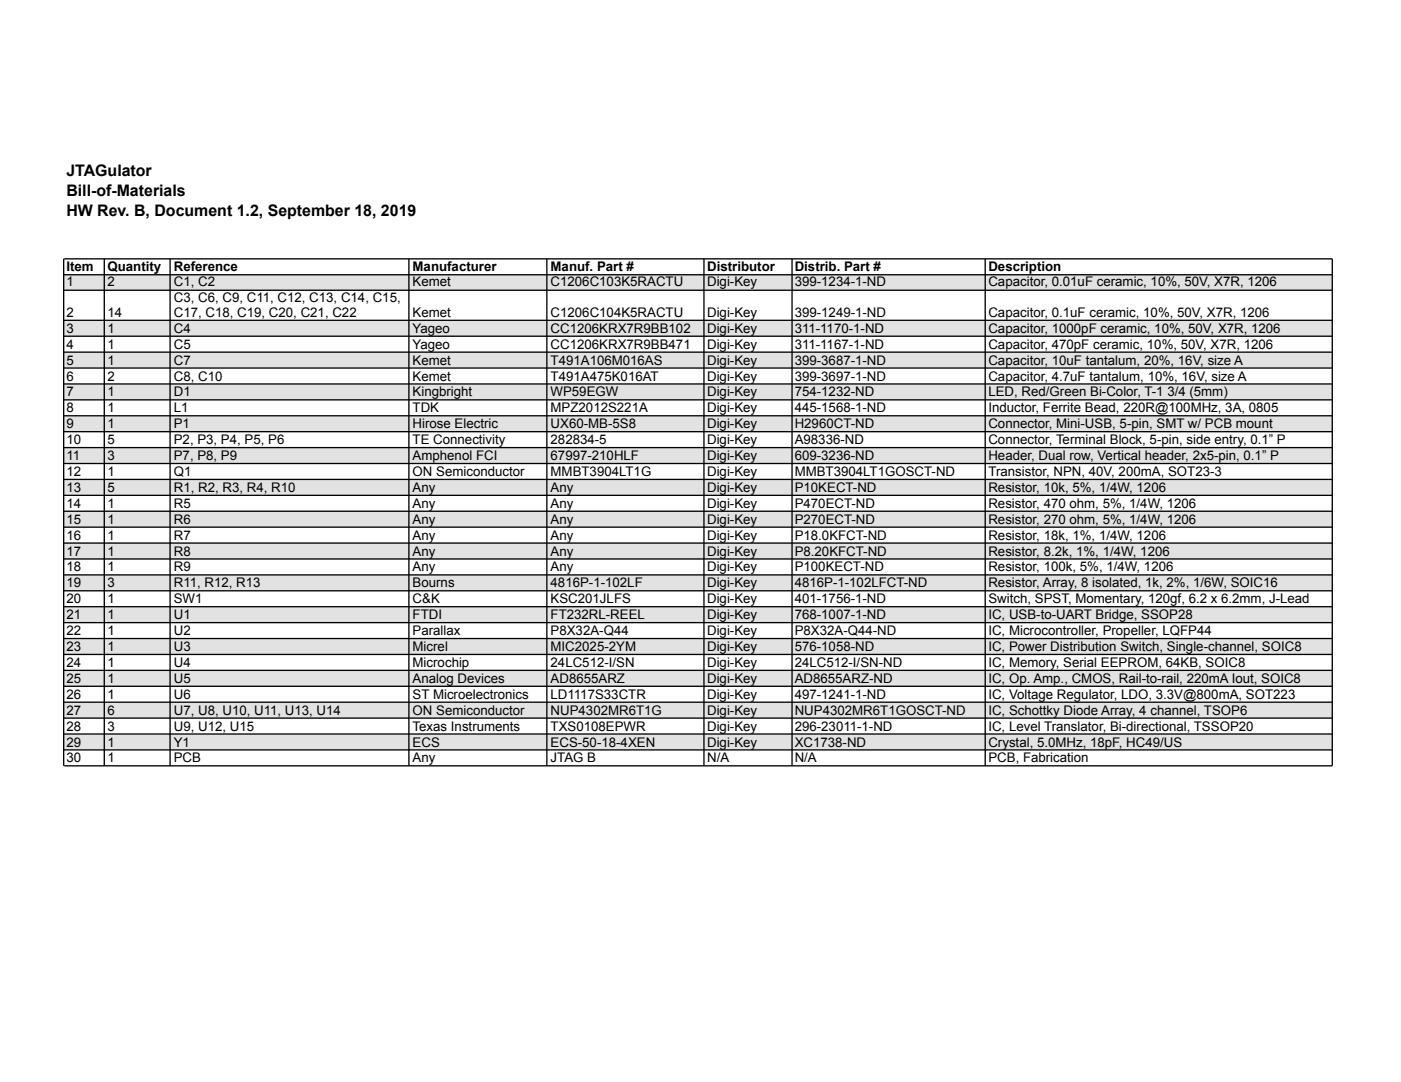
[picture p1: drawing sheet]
<svg xmlns="http://www.w3.org/2000/svg" width="373mm" height="288mm" viewBox="0 0 373 288" stroke-linecap="round" stroke-linejoin="round" font-family="sans-serif">
<defs><g id="words">
<g font-size="4.2">
<text x="17.6" y="46.9">JTAGulator</text>
<text x="17.6" y="52.2">Bill-of-Materials</text>
<text x="17.6" y="57.5">HW Rev. B, Document 1.2, September 18, 2019</text>
</g>
<g font-size="3.5">
<text x="17.6" y="72">Item</text>
<text x="28.6" y="72">Quantity</text>
<text x="46.2" y="72">Reference</text>
<text x="109.7" y="72">Manufacturer</text>
<text x="146.4" y="72">Manuf. Part #</text>
<text x="188" y="72">Distributor</text>
<text x="211.3" y="72">Distrib. Part #</text>
<text x="262.8" y="72">Description</text>
<text x="17.6" y="76.2">1</text>
<text x="28.6" y="76.2">2</text>
<text x="46.2" y="76.2">C1, C2</text>
<text x="109.7" y="76.2">Kemet</text>
<text x="146.4" y="76.2">C1206C103K5RACTU</text>
<text x="188" y="76.2">Digi-Key</text>
<text x="211.3" y="76.2">399-1234-1-ND</text>
<text x="262.8" y="76.2">Capacitor, 0.01uF ceramic, 10%, 50V, X7R, 1206</text>
<text x="46.2" y="80.4">C3, C6, C9, C11, C12, C13, C14, C15,</text>
<text x="17.6" y="84.3">2</text>
<text x="17.6" y="88.5">3</text>
<text x="28.6" y="84.3">14</text>
<text x="28.6" y="88.5">1</text>
<text x="46.2" y="84.3">C17, C18, C19, C20, C21, C22</text>
<text x="46.2" y="88.5">C4</text>
<text x="109.7" y="84.3">Kemet</text>
<text x="109.7" y="88.5">Yageo</text>
<text x="146.4" y="84.3">C1206C104K5RACTU</text>
<text x="146.4" y="88.5">CC1206KRX7R9BB102</text>
<text x="188" y="84.3">Digi-Key</text>
<text x="188" y="88.5">Digi-Key</text>
<text x="211.3" y="84.3">399-1249-1-ND</text>
<text x="211.3" y="88.5">311-1170-1-ND</text>
<text x="262.8" y="84.3">Capacitor, 0.1uF ceramic, 10%, 50V, X7R, 1206</text>
<text x="262.8" y="88.5">Capacitor, 1000pF ceramic, 10%, 50V, X7R, 1206</text>
<text x="17.6" y="92.8">4</text>
<text x="28.6" y="92.8">1</text>
<text x="46.2" y="92.8">C5</text>
<text x="109.7" y="92.8">Yageo</text>
<text x="146.4" y="92.8">CC1206KRX7R9BB471</text>
<text x="188" y="92.8">Digi-Key</text>
<text x="211.3" y="92.8">311-1167-1-ND</text>
<text x="262.8" y="92.8">Capacitor, 470pF ceramic, 10%, 50V, X7R, 1206</text>
<text x="17.6" y="97">5</text>
<text x="17.6" y="101.2">6</text>
<text x="28.6" y="97">1</text>
<text x="28.6" y="101.2">2</text>
<text x="46.2" y="97">C7</text>
<text x="46.2" y="101.2">C8, C10</text>
<text x="109.7" y="97">Kemet</text>
<text x="109.7" y="101.2">Kemet</text>
<text x="146.4" y="97">T491A106M016AS</text>
<text x="146.4" y="101.2">T491A475K016AT</text>
<text x="188" y="97">Digi-Key</text>
<text x="188" y="101.2">Digi-Key</text>
<text x="211.3" y="97">399-3687-1-ND</text>
<text x="211.3" y="101.2">399-3697-1-ND</text>
<text x="262.8" y="97">Capacitor, 10uF tantalum, 20%, 16V, size A</text>
<text x="262.8" y="101.2">Capacitor, 4.7uF tantalum, 10%, 16V, size A</text>
<text x="17.6" y="105.5">7</text>
<text x="28.6" y="105.5">1</text>
<text x="46.2" y="105.5">D1</text>
<text x="109.7" y="105.5">Kingbright</text>
<text x="146.4" y="105.5">WP59EGW</text>
<text x="188" y="105.5">Digi-Key</text>
<text x="211.3" y="105.5">754-1232-ND</text>
<text x="262.8" y="105.5">LED, Red/Green Bi-Color, T-1 3/4 (5mm)</text>
<text x="17.6" y="109.7">8</text>
<text x="17.6" y="113.9">9</text>
<text x="28.6" y="109.7">1</text>
<text x="28.6" y="113.9">1</text>
<text x="46.2" y="109.7">L1</text>
<text x="46.2" y="113.9">P1</text>
<text x="109.7" y="109.7">TDK</text>
<text x="109.7" y="113.9">Hirose Electric</text>
<text x="146.4" y="109.7">MPZ2012S221A</text>
<text x="146.4" y="113.9">UX60-MB-5S8</text>
<text x="188" y="109.7">Digi-Key</text>
<text x="188" y="113.9">Digi-Key</text>
<text x="211.3" y="109.7">445-1568-1-ND</text>
<text x="211.3" y="113.9">H2960CT-ND</text>
<text x="262.8" y="109.7">Inductor, Ferrite Bead, 220R@100MHz, 3A, 0805</text>
<text x="262.8" y="113.9">Connector, Mini-USB, 5-pin, SMT w/ PCB mount</text>
<text x="17.6" y="118.2">10</text>
<text x="28.6" y="118.2">5</text>
<text x="46.2" y="118.2">P2, P3, P4, P5, P6</text>
<text x="109.7" y="118.2">TE Connectivity</text>
<text x="146.4" y="118.2">282834-5</text>
<text x="188" y="118.2">Digi-Key</text>
<text x="211.3" y="118.2">A98336-ND</text>
<text x="262.8" y="118.2">Connector, Terminal Block, 5-pin, side entry, 0.1” P</text>
<text x="17.6" y="122.4">11</text>
<text x="28.6" y="122.4">3</text>
<text x="46.2" y="122.4">P7, P8, P9</text>
<text x="109.7" y="122.4">Amphenol FCI</text>
<text x="146.4" y="122.4">67997-210HLF</text>
<text x="188" y="122.4">Digi-Key</text>
<text x="211.3" y="122.4">609-3236-ND</text>
<text x="262.8" y="122.4">Header, Dual row, Vertical header, 2x5-pin, 0.1” P</text>
<text x="17.6" y="126.6">12</text>
<text x="17.6" y="130.9">13</text>
<text x="28.6" y="126.6">1</text>
<text x="28.6" y="130.9">5</text>
<text x="46.2" y="126.6">Q1</text>
<text x="46.2" y="130.9">R1, R2, R3, R4, R10</text>
<text x="109.7" y="126.6">ON Semiconductor</text>
<text x="109.7" y="130.9">Any</text>
<text x="146.4" y="126.6">MMBT3904LT1G</text>
<text x="146.4" y="130.9">Any</text>
<text x="188" y="126.6">Digi-Key</text>
<text x="188" y="130.9">Digi-Key</text>
<text x="211.3" y="126.6">MMBT3904LT1GOSCT-ND</text>
<text x="211.3" y="130.9">P10KECT-ND</text>
<text x="262.8" y="126.6">Transistor, NPN, 40V, 200mA, SOT23-3</text>
<text x="262.8" y="130.9">Resistor, 10k, 5%, 1/4W, 1206</text>
<text x="17.6" y="135.1">14</text>
<text x="28.6" y="135.1">1</text>
<text x="46.2" y="135.1">R5</text>
<text x="109.7" y="135.1">Any</text>
<text x="146.4" y="135.1">Any</text>
<text x="188" y="135.1">Digi-Key</text>
<text x="211.3" y="135.1">P470ECT-ND</text>
<text x="262.8" y="135.1">Resistor, 470 ohm, 5%, 1/4W, 1206</text>
<text x="17.6" y="139.3">15</text>
<text x="17.6" y="143.6">16</text>
<text x="28.6" y="139.3">1</text>
<text x="28.6" y="143.6">1</text>
<text x="46.2" y="139.3">R6</text>
<text x="46.2" y="143.6">R7</text>
<text x="109.7" y="139.3">Any</text>
<text x="109.7" y="143.6">Any</text>
<text x="146.4" y="139.3">Any</text>
<text x="146.4" y="143.6">Any</text>
<text x="188" y="139.3">Digi-Key</text>
<text x="188" y="143.6">Digi-Key</text>
<text x="211.3" y="139.3">P270ECT-ND</text>
<text x="211.3" y="143.6">P18.0KFCT-ND</text>
<text x="262.8" y="139.3">Resistor, 270 ohm, 5%, 1/4W, 1206</text>
<text x="262.8" y="143.6">Resistor, 18k, 1%, 1/4W, 1206</text>
<text x="17.6" y="147.8">17</text>
<text x="28.6" y="147.8">1</text>
<text x="46.2" y="147.8">R8</text>
<text x="109.7" y="147.8">Any</text>
<text x="146.4" y="147.8">Any</text>
<text x="188" y="147.8">Digi-Key</text>
<text x="211.3" y="147.8">P8.20KFCT-ND</text>
<text x="262.8" y="147.8">Resistor, 8.2k, 1%, 1/4W, 1206</text>
<text x="17.6" y="152">18</text>
<text x="28.6" y="152">1</text>
<text x="46.2" y="152">R9</text>
<text x="109.7" y="152">Any</text>
<text x="146.4" y="152">Any</text>
<text x="188" y="152">Digi-Key</text>
<text x="211.3" y="152">P100KECT-ND</text>
<text x="262.8" y="152">Resistor, 100k, 5%, 1/4W, 1206</text>
<text x="17.6" y="156.3">19</text>
<text x="17.6" y="160.5">20</text>
<text x="28.6" y="156.3">3</text>
<text x="28.6" y="160.5">1</text>
<text x="46.2" y="156.3">R11, R12, R13</text>
<text x="46.2" y="160.5">SW1</text>
<text x="109.7" y="156.3">Bourns</text>
<text x="109.7" y="160.5">C&amp;K</text>
<text x="146.4" y="156.3">4816P-1-102LF</text>
<text x="146.4" y="160.5">KSC201JLFS</text>
<text x="188" y="156.3">Digi-Key</text>
<text x="188" y="160.5">Digi-Key</text>
<text x="211.3" y="156.3">4816P-1-102LFCT-ND</text>
<text x="211.3" y="160.5">401-1756-1-ND</text>
<text x="262.8" y="156.3">Resistor, Array, 8 isolated, 1k, 2%, 1/6W, SOIC16</text>
<text x="262.8" y="160.5">Switch, SPST, Momentary, 120gf, 6.2 x 6.2mm, J-Lead</text>
<text x="17.6" y="164.7">21</text>
<text x="28.6" y="164.7">1</text>
<text x="46.2" y="164.7">U1</text>
<text x="109.7" y="164.7">FTDI</text>
<text x="146.4" y="164.7">FT232RL-REEL</text>
<text x="188" y="164.7">Digi-Key</text>
<text x="211.3" y="164.7">768-1007-1-ND</text>
<text x="262.8" y="164.7">IC, USB-to-UART Bridge, SSOP28</text>
<text x="17.6" y="169">22</text>
<text x="17.6" y="173.2">23</text>
<text x="28.6" y="169">1</text>
<text x="28.6" y="173.2">1</text>
<text x="46.2" y="169">U2</text>
<text x="46.2" y="173.2">U3</text>
<text x="109.7" y="169">Parallax</text>
<text x="109.7" y="173.2">Micrel</text>
<text x="146.4" y="169">P8X32A-Q44</text>
<text x="146.4" y="173.2">MIC2025-2YM</text>
<text x="188" y="169">Digi-Key</text>
<text x="188" y="173.2">Digi-Key</text>
<text x="211.3" y="169">P8X32A-Q44-ND</text>
<text x="211.3" y="173.2">576-1058-ND</text>
<text x="262.8" y="169">IC, Microcontroller, Propeller, LQFP44</text>
<text x="262.8" y="173.2">IC, Power Distribution Switch, Single-channel, SOIC8</text>
<text x="17.6" y="177.4">24</text>
<text x="28.6" y="177.4">1</text>
<text x="46.2" y="177.4">U4</text>
<text x="109.7" y="177.4">Microchip</text>
<text x="146.4" y="177.4">24LC512-I/SN</text>
<text x="188" y="177.4">Digi-Key</text>
<text x="211.3" y="177.4">24LC512-I/SN-ND</text>
<text x="262.8" y="177.4">IC, Memory, Serial EEPROM, 64KB, SOIC8</text>
<text x="17.6" y="181.7">25</text>
<text x="17.6" y="185.9">26</text>
<text x="28.6" y="181.7">1</text>
<text x="28.6" y="185.9">1</text>
<text x="46.2" y="181.7">U5</text>
<text x="46.2" y="185.9">U6</text>
<text x="109.7" y="181.7">Analog Devices</text>
<text x="109.7" y="185.9">ST Microelectronics</text>
<text x="146.4" y="181.7">AD8655ARZ</text>
<text x="146.4" y="185.9">LD1117S33CTR</text>
<text x="188" y="181.7">Digi-Key</text>
<text x="188" y="185.9">Digi-Key</text>
<text x="211.3" y="181.7">AD8655ARZ-ND</text>
<text x="211.3" y="185.9">497-1241-1-ND</text>
<text x="262.8" y="181.7">IC, Op. Amp., CMOS, Rail-to-rail, 220mA Iout, SOIC8</text>
<text x="262.8" y="185.9">IC, Voltage Regulator, LDO, 3.3V@800mA, SOT223</text>
<text x="17.6" y="190.1">27</text>
<text x="28.6" y="190.1">6</text>
<text x="46.2" y="190.1">U7, U8, U10, U11, U13, U14</text>
<text x="109.7" y="190.1">ON Semiconductor</text>
<text x="146.4" y="190.1">NUP4302MR6T1G</text>
<text x="188" y="190.1">Digi-Key</text>
<text x="211.3" y="190.1">NUP4302MR6T1GOSCT-ND</text>
<text x="262.8" y="190.1">IC, Schottky Diode Array, 4 channel, TSOP6</text>
<text x="17.6" y="194.4">28</text>
<text x="28.6" y="194.4">3</text>
<text x="46.2" y="194.4">U9, U12, U15</text>
<text x="109.7" y="194.4">Texas Instruments</text>
<text x="146.4" y="194.4">TXS0108EPWR</text>
<text x="188" y="194.4">Digi-Key</text>
<text x="211.3" y="194.4">296-23011-1-ND</text>
<text x="262.8" y="194.4">IC, Level Translator, Bi-directional, TSSOP20</text>
<text x="17.6" y="198.6">29</text>
<text x="17.6" y="202.8">30</text>
<text x="28.6" y="198.6">1</text>
<text x="28.6" y="202.8">1</text>
<text x="46.2" y="198.6">Y1</text>
<text x="46.2" y="202.8">PCB</text>
<text x="109.7" y="198.6">ECS</text>
<text x="109.7" y="202.8">Any</text>
<text x="146.4" y="198.6">ECS-50-18-4XEN</text>
<text x="146.4" y="202.8">JTAG B</text>
<text x="188" y="198.6">Digi-Key</text>
<text x="188" y="202.8">N/A</text>
<text x="211.3" y="198.6">XC1738-ND</text>
<text x="211.3" y="202.8">N/A</text>
<text x="262.8" y="198.6">Crystal, 5.0MHz, 18pF, HC49/US</text>
<text x="262.8" y="202.8">PCB, Fabrication</text>
</g>
</g></defs>
<g fill="#e0e3e5">
<path d="M16.9 73.1h10.8v4.1h-10.8z"/>
<path d="M27.7 73.1h17.5v4.1h-17.5z"/>
<path d="M45.2 73.1h63.5v4.1h-63.5z"/>
<path d="M108.7 73.1h36.7v4.1h-36.7z"/>
<path d="M145.4 73.1h41.8v4.1h-41.8z"/>
<path d="M187.2 73.1h23.4v4.1h-23.4z"/>
<path d="M210.6 73.1h51.4v4.1h-51.4z"/>
<path d="M262 73.1h92.3v4.1h-92.3z"/>
</g>
<path d="M354.3 73.1v4.1" fill="none" stroke="#e0e3e5" stroke-width=".27"/>
<g fill="#e0e3e5">
<path d="M16.9 85.2h10.8v4.3h-10.8z"/>
<path d="M27.7 85.2h17.5v4.3h-17.5z"/>
<path d="M45.2 85.2h63.5v4.3h-63.5z"/>
<path d="M108.7 85.2h36.7v4.3h-36.7z"/>
<path d="M145.4 85.2h41.8v4.3h-41.8z"/>
<path d="M187.2 85.2h23.4v4.3h-23.4z"/>
<path d="M210.6 85.2h51.4v4.3h-51.4z"/>
<path d="M262 85.2h92.3v4.3h-92.3z"/>
</g>
<path d="M354.3 85.2v4.3" fill="none" stroke="#e0e3e5" stroke-width=".27"/>
<g fill="#e0e3e5">
<path d="M16.9 93.7h10.8v4.2h-10.8z"/>
<path d="M27.7 93.7h17.5v4.2h-17.5z"/>
<path d="M45.2 93.7h63.5v4.2h-63.5z"/>
<path d="M108.7 93.7h36.7v4.2h-36.7z"/>
<path d="M145.4 93.7h41.8v4.2h-41.8z"/>
<path d="M187.2 93.7h23.4v4.2h-23.4z"/>
<path d="M210.6 93.7h51.4v4.2h-51.4z"/>
<path d="M262 93.7h92.3v4.2h-92.3z"/>
</g>
<path d="M354.3 93.7v4.2" fill="none" stroke="#e0e3e5" stroke-width=".27"/>
<g fill="#e0e3e5">
<path d="M16.9 102.2h10.8v4.2h-10.8z"/>
<path d="M27.7 102.2h17.5v4.2h-17.5z"/>
<path d="M45.2 102.2h63.5v4.2h-63.5z"/>
<path d="M108.7 102.2h36.7v4.2h-36.7z"/>
<path d="M145.4 102.2h41.8v4.2h-41.8z"/>
<path d="M187.2 102.2h23.4v4.2h-23.4z"/>
<path d="M210.6 102.2h51.4v4.2h-51.4z"/>
<path d="M262 102.2h92.3v4.2h-92.3z"/>
</g>
<path d="M354.3 102.2v4.2" fill="none" stroke="#e0e3e5" stroke-width=".27"/>
<g fill="#e0e3e5">
<path d="M16.9 110.6h10.8v4.3h-10.8z"/>
<path d="M27.7 110.6h17.5v4.3h-17.5z"/>
<path d="M45.2 110.6h63.5v4.3h-63.5z"/>
<path d="M108.7 110.6h36.7v4.3h-36.7z"/>
<path d="M145.4 110.6h41.8v4.3h-41.8z"/>
<path d="M187.2 110.6h23.4v4.3h-23.4z"/>
<path d="M210.6 110.6h51.4v4.3h-51.4z"/>
<path d="M262 110.6h92.3v4.3h-92.3z"/>
</g>
<path d="M354.3 110.6v4.3" fill="none" stroke="#e0e3e5" stroke-width=".27"/>
<g fill="#e0e3e5">
<path d="M16.9 119.1h10.8v4.2h-10.8z"/>
<path d="M27.7 119.1h17.5v4.2h-17.5z"/>
<path d="M45.2 119.1h63.5v4.2h-63.5z"/>
<path d="M108.7 119.1h36.7v4.2h-36.7z"/>
<path d="M145.4 119.1h41.8v4.2h-41.8z"/>
<path d="M187.2 119.1h23.4v4.2h-23.4z"/>
<path d="M210.6 119.1h51.4v4.2h-51.4z"/>
<path d="M262 119.1h92.3v4.2h-92.3z"/>
</g>
<path d="M354.3 119.1v4.2" fill="none" stroke="#e0e3e5" stroke-width=".27"/>
<g fill="#e0e3e5">
<path d="M16.9 127.6h10.8v4.2h-10.8z"/>
<path d="M27.7 127.6h17.5v4.2h-17.5z"/>
<path d="M45.2 127.6h63.5v4.2h-63.5z"/>
<path d="M108.7 127.6h36.7v4.2h-36.7z"/>
<path d="M145.4 127.6h41.8v4.2h-41.8z"/>
<path d="M187.2 127.6h23.4v4.2h-23.4z"/>
<path d="M210.6 127.6h51.4v4.2h-51.4z"/>
<path d="M262 127.6h92.3v4.2h-92.3z"/>
</g>
<path d="M354.3 127.6v4.2" fill="none" stroke="#e0e3e5" stroke-width=".27"/>
<g fill="#e0e3e5">
<path d="M16.9 136h10.8v4.3h-10.8z"/>
<path d="M27.7 136h17.5v4.3h-17.5z"/>
<path d="M45.2 136h63.5v4.3h-63.5z"/>
<path d="M108.7 136h36.7v4.3h-36.7z"/>
<path d="M145.4 136h41.8v4.3h-41.8z"/>
<path d="M187.2 136h23.4v4.3h-23.4z"/>
<path d="M210.6 136h51.4v4.3h-51.4z"/>
<path d="M262 136h92.3v4.3h-92.3z"/>
</g>
<path d="M354.3 136v4.3" fill="none" stroke="#e0e3e5" stroke-width=".27"/>
<g fill="#e0e3e5">
<path d="M16.9 144.5h10.8v4.2h-10.8z"/>
<path d="M27.7 144.5h17.5v4.2h-17.5z"/>
<path d="M45.2 144.5h63.5v4.2h-63.5z"/>
<path d="M108.7 144.5h36.7v4.2h-36.7z"/>
<path d="M145.4 144.5h41.8v4.2h-41.8z"/>
<path d="M187.2 144.5h23.4v4.2h-23.4z"/>
<path d="M210.6 144.5h51.4v4.2h-51.4z"/>
<path d="M262 144.5h92.3v4.2h-92.3z"/>
</g>
<path d="M354.3 144.5v4.2" fill="none" stroke="#e0e3e5" stroke-width=".27"/>
<g fill="#e0e3e5">
<path d="M16.9 153h10.8v4.2h-10.8z"/>
<path d="M27.7 153h17.5v4.2h-17.5z"/>
<path d="M45.2 153h63.5v4.2h-63.5z"/>
<path d="M108.7 153h36.7v4.2h-36.7z"/>
<path d="M145.4 153h41.8v4.2h-41.8z"/>
<path d="M187.2 153h23.4v4.2h-23.4z"/>
<path d="M210.6 153h51.4v4.2h-51.4z"/>
<path d="M262 153h92.3v4.2h-92.3z"/>
</g>
<path d="M354.3 153v4.2" fill="none" stroke="#e0e3e5" stroke-width=".27"/>
<g fill="#e0e3e5">
<path d="M16.9 161.4h10.8v4.3h-10.8z"/>
<path d="M27.7 161.4h17.5v4.3h-17.5z"/>
<path d="M45.2 161.4h63.5v4.3h-63.5z"/>
<path d="M108.7 161.4h36.7v4.3h-36.7z"/>
<path d="M145.4 161.4h41.8v4.3h-41.8z"/>
<path d="M187.2 161.4h23.4v4.3h-23.4z"/>
<path d="M210.6 161.4h51.4v4.3h-51.4z"/>
<path d="M262 161.4h92.3v4.3h-92.3z"/>
</g>
<path d="M354.3 161.4v4.3" fill="none" stroke="#e0e3e5" stroke-width=".27"/>
<g fill="#e0e3e5">
<path d="M16.9 169.9h10.8v4.2h-10.8z"/>
<path d="M27.7 169.9h17.5v4.2h-17.5z"/>
<path d="M45.2 169.9h63.5v4.2h-63.5z"/>
<path d="M108.7 169.9h36.7v4.2h-36.7z"/>
<path d="M145.4 169.9h41.8v4.2h-41.8z"/>
<path d="M187.2 169.9h23.4v4.2h-23.4z"/>
<path d="M210.6 169.9h51.4v4.2h-51.4z"/>
<path d="M262 169.9h92.3v4.2h-92.3z"/>
</g>
<path d="M354.3 169.9v4.2" fill="none" stroke="#e0e3e5" stroke-width=".27"/>
<g fill="#e0e3e5">
<path d="M16.9 178.4h10.8v4.2h-10.8z"/>
<path d="M27.7 178.4h17.5v4.2h-17.5z"/>
<path d="M45.2 178.4h63.5v4.2h-63.5z"/>
<path d="M108.7 178.4h36.7v4.2h-36.7z"/>
<path d="M145.4 178.4h41.8v4.2h-41.8z"/>
<path d="M187.2 178.4h23.4v4.2h-23.4z"/>
<path d="M210.6 178.4h51.4v4.2h-51.4z"/>
<path d="M262 178.4h92.3v4.2h-92.3z"/>
</g>
<path d="M354.3 178.4v4.2" fill="none" stroke="#e0e3e5" stroke-width=".27"/>
<g fill="#e0e3e5">
<path d="M16.9 186.8h10.8v4.3h-10.8z"/>
<path d="M27.7 186.8h17.5v4.3h-17.5z"/>
<path d="M45.2 186.8h63.5v4.3h-63.5z"/>
<path d="M108.7 186.8h36.7v4.3h-36.7z"/>
<path d="M145.4 186.8h41.8v4.3h-41.8z"/>
<path d="M187.2 186.8h23.4v4.3h-23.4z"/>
<path d="M210.6 186.8h51.4v4.3h-51.4z"/>
<path d="M262 186.8h92.3v4.3h-92.3z"/>
</g>
<path d="M354.3 186.8v4.3" fill="none" stroke="#e0e3e5" stroke-width=".27"/>
<g fill="#e0e3e5">
<path d="M16.9 195.3h10.8v4.2h-10.8z"/>
<path d="M27.7 195.3h17.5v4.2h-17.5z"/>
<path d="M45.2 195.3h63.5v4.2h-63.5z"/>
<path d="M108.7 195.3h36.7v4.2h-36.7z"/>
<path d="M145.4 195.3h41.8v4.2h-41.8z"/>
<path d="M187.2 195.3h23.4v4.2h-23.4z"/>
<path d="M210.6 195.3h51.4v4.2h-51.4z"/>
<path d="M262 195.3h92.3v4.2h-92.3z"/>
</g>
<path d="M354.3 195.3v4.2" fill="none" stroke="#e0e3e5" stroke-width=".27"/>
<g fill="#fff">
<path d="M16.9 203.8h10.8v4.2h-10.8z"/>
<path d="M27.7 203.8h17.5v4.2h-17.5z"/>
<path d="M45.2 203.8h63.5v4.2h-63.5z"/>
<path d="M108.7 203.8h36.7v4.2h-36.7z"/>
<path d="M145.4 203.8h41.8v4.2h-41.8z"/>
<path d="M187.2 203.8h23.4v4.2h-23.4z"/>
<path d="M210.6 203.8h51.4v4.2h-51.4z"/>
<path d="M262 203.8h92.3v4.2h-92.3z"/>
<path d="M354.3 203.8v4.2z"/>
<path d="M16.9 208h10.8v4.2h-10.8z"/>
<path d="M27.7 208h17.5v4.2h-17.5z"/>
<path d="M45.2 208h63.5v4.2h-63.5z"/>
<path d="M108.7 208h36.7v4.2h-36.7z"/>
<path d="M145.4 208h41.8v4.2h-41.8z"/>
<path d="M187.2 208h23.4v4.2h-23.4z"/>
<path d="M210.6 208h51.4v4.2h-51.4z"/>
<path d="M262 208h92.3v4.2h-92.3z"/>
<path d="M354.3 208v4.2z"/>
<path d="M16.9 212.2h10.8v4.3h-10.8z"/>
<path d="M27.7 212.2h17.5v4.3h-17.5z"/>
<path d="M45.2 212.2h63.5v4.3h-63.5z"/>
<path d="M108.7 212.2h36.7v4.3h-36.7z"/>
<path d="M145.4 212.2h41.8v4.3h-41.8z"/>
<path d="M187.2 212.2h23.4v4.3h-23.4z"/>
<path d="M210.6 212.2h51.4v4.3h-51.4z"/>
<path d="M262 212.2h92.3v4.3h-92.3z"/>
<path d="M354.3 212.2v4.3z"/>
</g>
<g fill="none" stroke="#fff" stroke-width=".35">
<path d="M16.8 16.9h337.5M16.9 16.8v52.1M27.7 16.8v25.9M45.2 16.8v31.2M108.7 16.8v36.5M145.4 16.8v52.1M187.2 16.8v52.1M210.6 16.8v52.1M262 16.8v52.1M354.3 16.8v52.1M16.8 42.7h337.5M16.8 48h337.5"/>
<path d="M16.8 53.3h337.5M16.8 58.6h337.5M27.7 58.6v10.3M45.2 58.6v10.3M108.7 58.6v10.3M16.8 63.7h337.5M16.8 208h337.5M16.8 212.2h337.5M16.8 216.5h337.5M16.9 203.8v12.8M27.7 203.8v12.8M45.2 203.8v12.8"/>
<path d="M108.7 203.8v12.8M145.4 203.8v12.8M187.2 203.8v12.8M210.6 203.8v12.8M262 203.8v12.8M354.3 203.8v12.8"/>
</g>
<g fill="none" stroke="#000" stroke-width=".35">
<path d="M16.8 68.9h337.5v134.9h-337.5M16.8 73.1h337.5M16.8 77.2h337.5M16.9 68.9v134.9M27.7 68.9v134.9M45.2 68.9v134.9M108.7 68.9v134.9M145.4 68.9v134.9M187.2 68.9v134.9M210.6 68.9v134.9M262 68.9v134.9M16.8 85.2h337.5"/>
<path d="M16.8 89.5h337.5M16.8 93.7h337.5M16.8 97.9h337.5M16.8 102.2h337.5M16.8 106.4h337.5M16.8 110.6h337.5M16.8 114.9h337.5M16.8 119.1h337.5M16.8 123.3h337.5M16.8 127.6h337.5M16.8 131.8h337.5M16.8 136h337.5"/>
<path d="M16.8 140.3h337.5M16.8 144.5h337.5M16.8 148.7h337.5M16.8 153h337.5M16.8 157.2h337.5M16.8 161.4h337.5M16.8 165.7h337.5M16.8 169.9h337.5M16.8 174.1h337.5M16.8 178.4h337.5M16.8 182.6h337.5M16.8 186.8h337.5"/>
<path d="M16.8 191.1h337.5M16.8 195.3h337.5M16.8 199.5h337.5"/>
</g>
<use href="#words"/>
</svg>
